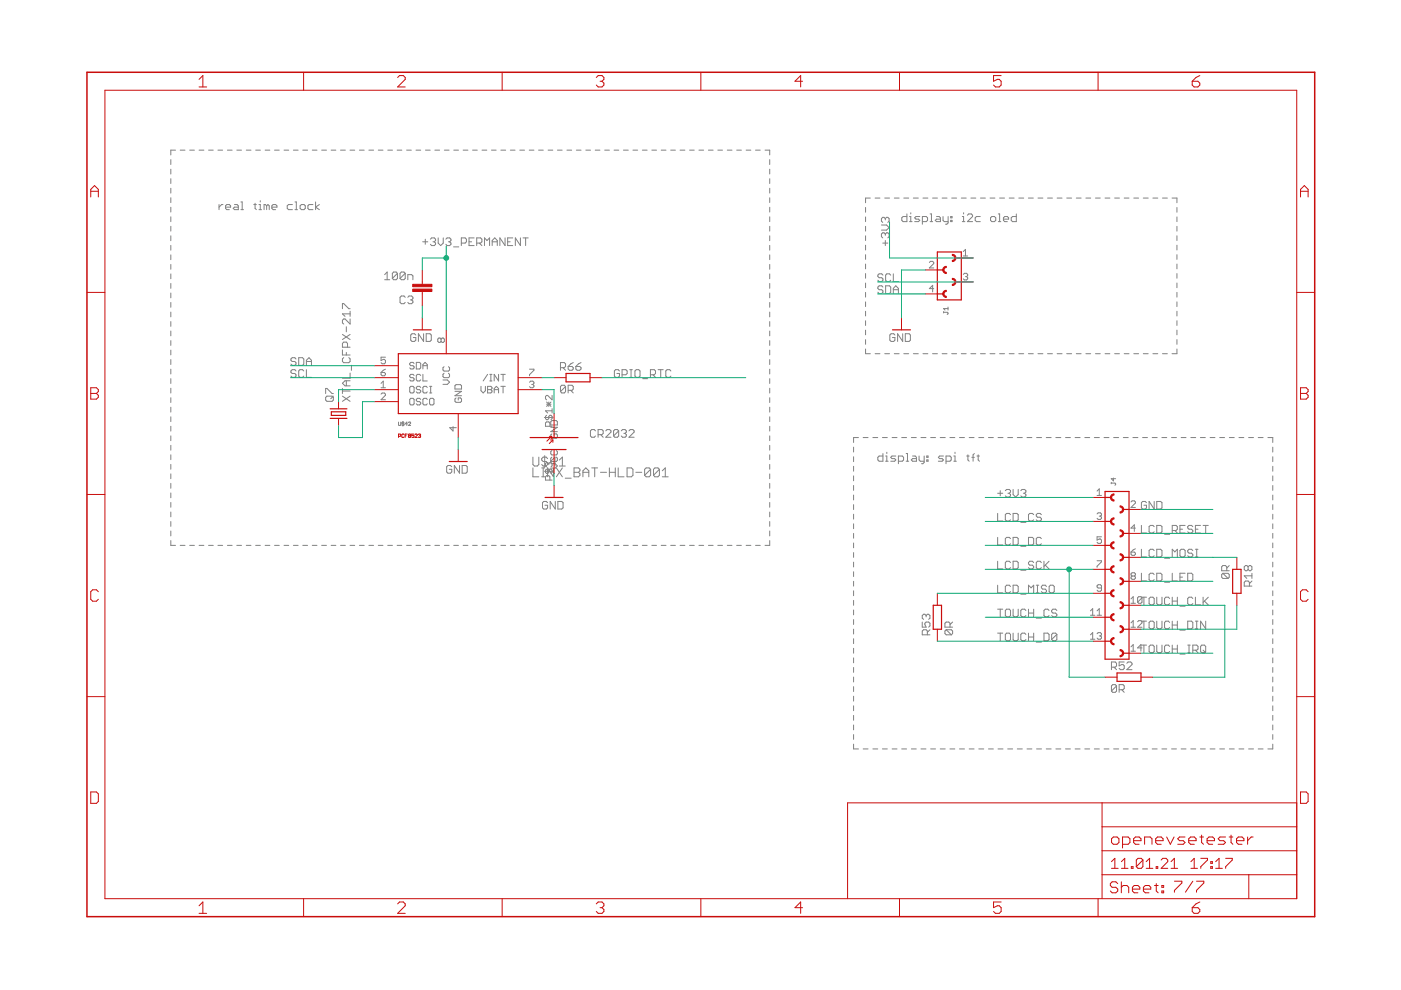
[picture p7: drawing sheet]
<svg xmlns="http://www.w3.org/2000/svg" width="297mm" height="210mm" viewBox="0 0 297 210" stroke-linecap="round" stroke-linejoin="round" font-family="sans-serif">
<g fill="none" stroke="#808080" stroke-width=".21">
<path d="M36.2 33.8v1.1M36.2 35.9v1M36.2 37.9v1M36.2 39.9v1M37.2 31.8h-1v1.1M38.2 31.8h1M40.2 31.8h1M42.2 31.8h1M44.2 31.8h1M46.2 31.8h1M48.2 31.8h1M50.2 31.8h1"/>
<path d="M52.2 31.8h1M54.2 31.8h1M56.2 31.8h1M58.2 31.8h1M60.2 31.8h1M62.2 31.8h1M64.2 31.8h1M66.2 31.8h1M68.2 31.8h1M70.2 31.8h1M72.2 31.8h1M74.2 31.8h1"/>
<path d="M76.2 31.8h1M78.2 31.8h1M80.2 31.8h1M82.2 31.8h1M84.2 31.8h1M86.2 31.8h1M88.2 31.8h1M90.2 31.8h1M92.2 31.8h1M94.2 31.8h1M96.2 31.8h1M98.2 31.8h1"/>
<path d="M100.2 31.8h1M102.2 31.8h1M104.2 31.8h1M106.2 31.8h1M108.2 31.8h1M110.2 31.8h1M112.2 31.8h1M114.2 31.8h1M116.2 31.8h1M118.2 31.8h1M120.2 31.8h1M122.2 31.8h1"/>
<path d="M124.2 31.8h1M126.2 31.8h1M128.2 31.8h1M130.2 31.8h1M132.2 31.8h1M134.2 31.8h1M136.2 31.8h1M138.2 31.8h1M140.2 31.8h1M142.2 31.8h1M144.2 31.8h1M146.2 31.8h1"/>
<path d="M148.2 31.8h1M150.2 31.8h1M152.2 31.8h1M154.2 31.8h1M156.2 31.8h1M158.2 31.8h1M160.2 31.8h1M162.2 31.8h1v1.1M163.2 33.8v1.1M163.2 35.9v1M163.2 37.9v1M163.2 39.9v1"/>
<path d="M36.2 41.9v1M36.2 43.9v1.1M36.2 46v1M36.2 48v1M36.2 50v1M36.2 52v1M36.2 54v1.1M36.2 56.1v1M36.2 58.1v1M46.4 43.4v1M47.3 43.4h-.3l-.6 .5M47.8 43.9h1.1v-.3l-.3-.2h-.5l-.3 .2v.6l.3 .2h.5"/>
<path d="M49.7 43.4h.6l.2 .2v.8h-.8l-.3-.2 .3-.3h.8M51.1 44.4h.5M51.1 42.8h.3v1.6M53.8 43.4h.6M54.1 43.1v1.1l.3 .2M54.9 43.4h.3v1M54.9 44.4h.6M55.2 42.6v.2M56.5 43.6l-.2-.2h-.3v1M56.5 43.6v.8M56.5 43.6l.3-.2 .3 .2v.8M57.6 43.9h1.1v-.3l-.3-.2h-.5l-.3 .2v.6l.3 .2h.5"/>
<path d="M62 43.4h-.8l-.3 .2v.6l.3 .2h.8M62.5 44.4h.6M62.5 42.8h.3v1.6M63.6 43.6l.3-.2h.6l.2 .2v.6l-.2 .2h-.6l-.3-.2zM66.4 43.4h-.9l-.2 .2v.6l.2 .2h.9M66.9 42.8v1.6M67.7 43.4l-.8 .5 .8 .5M81.6 58.2l.5-.5v1.6M81.6 59.3h1M84.3 58v1l-.3 .3h-.5l-.3-.3M84.3 58l-.3-.3h-.5l-.3 .3v1M84.3 58l-1.1 1"/>
<path d="M85.9 58v1l-.3 .3h-.5l-.3-.3M85.9 58l-.3-.3h-.5l-.3 .3v1M85.9 58l-1.1 1M86.5 59.3v-1.1h.8l.2 .3v.8M89.6 51.3h1.1M90.2 50.7v1.1M91.2 50.7l.3-.3h.6l.3 .3v.3l-.3 .3M91.8 51.3h.3M92.1 51.3l.3 .2v.3l-.3 .3h-.6l-.3-.3M92.9 50.4v1.1l.5 .6 .6-.6v-1.1M94.5 50.7l.3-.3h.5l.3 .3v.3l-.3 .3M95.1 51.3h.2"/>
<path d="M95.3 51.3l.3 .2v.3l-.3 .3h-.5l-.3-.3M96.2 52.3h1.1M97.8 51.5h.8l.3-.2v-.6l-.3-.3h-.8v1.7M99.4 51.3h.6M100.5 50.4h-1.1v1.7h1.1M101.1 51.5h.8l.3-.2v-.6l-.3-.3h-.8v1.7M101.6 51.5l.6 .6M102.7 52.1v-1.7l.6 .6 .5-.6v1.7M104.4 51.3h1M104.4 52.1v-1.1l.5-.6 .5 .6v1.1M107.1 50.4v1.7l-1.1-1.7v1.7M107.6 51.3h.6"/>
<path d="M108.7 50.4h-1.1v1.7h1.1M110.3 50.4v1.7l-1-1.7v1.7M110.9 50.4h1.1M111.4 50.4v1.7M163.2 41.9v1M163.2 43.9v1.1M163.2 46v1M163.2 48v1M163.2 50v1M163.2 52v1M163.2 54v1.1M163.2 56.1v1"/>
<path d="M163.2 58.1v1M183.5 44v1M183.5 46v1M183.5 48v1M183.5 50v1M183.5 52v1M183.5 54v1M183.5 56v1M183.5 58v1M184.5 42h-1v1M185.5 42h1.1M186.9 47.7h1.1l.5 .6-.5 .5h-1.1"/>
<path d="M187.2 51.5h1M187.2 58.3l-.3-.2h-.5l-.3 .2v.3l.3 .3h.5l.3 .2v.3l-.3 .3h-.5l-.3-.3M187.6 42h1M187.7 46.4v.2M187.7 49.6v.3M187.7 51v1.1M187.7 49.6l-.3-.2h-.2l-.3 .2v.6l.3 .2M187.7 46.4l-.3-.3h-.2l-.3 .3v.5l.3 .3M187.7 49.6l.3-.2h.2l.3 .2v.6l-.3 .2M187.7 46.4l.3-.3h.2l.3 .3v.5l-.3 .3M188.8 58.3l-.2-.2h-.6l-.2 .2v1.1l.2 .3h.6l.2-.3M189.4 58.1v1.6h1.1"/>
<path d="M189.6 42h1M191.6 42h1.1M192.3 45.4v1.6h-.8l-.3-.3v-.5l.3-.3h.8M192.8 47h.6M192.8 45.9h.3v1.1M193.1 45.1v.3M193.7 42h1M195 45.9h-.8l-.3 .3 .3 .3h.5l.3 .2-.3 .3h-.8M195.6 47h.8l.3-.3v-.5l-.3-.3h-.8v1.6M195.7 42h1M197 55.6l.3-.2h.4l.3 .2v.3l-1 .9h1M197.2 47h.5"/>
<path d="M197.2 45.4h.3v1.6M197.7 42h1.1M198.6 45.9h.5l.3 .3v.8h-.8l-.3-.3 .3-.2h.8M199.7 42h1.1M199.9 45.9v.8l.3 .3h.8M201 45.9v1.4l-.3 .2h-.2M201.6 46.7h.2v.3h-.2zM201.6 45.9h.2v.3h-.2zM201.8 42h1M203.8 42h1.1M204 47h.6M204 45.9h.3v1.1"/>
<path d="M204.2 53.3l.5-.4v1.4M204.2 54.3h1M204.2 58.2l.3-.2h.4l.3 .2-.3 .5M204.3 45.1v.3M204.7 58.7h.2M204.9 58.7l.3 .2-.3 .5h-.4l-.3-.3M205.1 45.6l.3-.2h.5l.3 .2v.3l-1.1 1.1h1.1M205.8 42h1.1M207.8 45.9h-.8l-.2 .3v.5l.2 .3h.8M207.9 42h1M209.9 42h1M210 46.2l.3-.3h.5l.3 .3v.5l-.3 .3h-.5l-.3-.3z"/>
<path d="M211.7 47h.5M211.7 45.4h.2v1.6M211.9 42h1.1M212.7 46.5h1.1v-.3l-.2-.3h-.6l-.3 .3v.5l.3 .3h.6M214 42h1M215.5 45.4v1.6h-.8l-.3-.3v-.5l.3-.3h.8M216 42h1M218 42h1.1M220.1 42h1M222.1 42h1M224.1 42h1.1M226.2 42h1"/>
<path d="M228.2 42h1M230.2 42h1M232.3 42h1M234.3 42h1M236.3 42h1M238.4 42h1M240.4 42h1M242.4 42h1M244.4 42h1.1M246.5 42h1M248.5 42h1v1M249.5 44v1"/>
<path d="M249.5 46v1M249.5 48v1M249.5 50v1M249.5 52v1M249.5 54v1M249.5 56v1M249.5 58v1M36.2 60.1v1M36.2 62.1v1M36.2 64.1v1.1M36.2 66.2v1M36.2 68.2v1"/>
<path d="M36.2 70.2v1M36.2 72.2v1M36.2 74.2v1M36.2 76.2v1.1M36.2 78.3v1M62.8 76.1l-.3-.3h-.5l-.3 .3v.3l.3 .2h.5l.3 .3v.3l-.3 .3h-.5l-.3-.3M62.8 78.7l-.3-.3h-.5l-.3 .3v.2l.3 .3h.5l.3 .3v.2l-.3 .3h-.5l-.3-.3M63.3 75.8h.8l.3 .3v1.1l-.3 .3h-.8zM64.4 78.7l-.3-.3h-.5l-.3 .3v1l.3 .3h.5l.3-.3M65 76.6h1M65 77.5v-1.1l.5-.6 .5 .6v1.1M65 78.4v1.6h1"/>
<path d="M72.6 65.4v-1h.3l1.1 1h.2M72.6 74.2v1.1h1.6M72.6 70.9l1.6 1.1M72.9 75.8l-.3 .3v.5l.3 .3h1.1l.2-.3v-.5l-.2-.3M73.4 69.3v1.1M73.4 74.7v.6M73.7 73.6v-.8l-.3-.3h-.5l-.3 .3v.8h1.6M74.2 67.6v1.1l-1-1.1h-.3l-.3 .3v.6l.3 .2M74.2 79.1v1.1h-1.6M74.2 66v1.1M74.2 70.9l-1.6 1.1M74.2 66.5h-1.6l.6 .6"/>
<path d="M74.5 77.4v1.1M80.8 79h.7l.2 .4-.2 .3h-.5l-.2-.3zM81.7 75.7h-.9v.7l.5-.2 .4 .2v.5l-.2 .2h-.5l-.2-.2M81.7 78.3l-.9 .7M85.9 63l-.3-.2h-.5l-.3 .2v1.1l.3 .3h.5l.3-.3M86.5 63l.2-.2h.6l.2 .2v.3l-.2 .3M87 63.6h.3M87.3 63.6l.2 .2v.3l-.2 .3h-.6l-.2-.3M87.8 77.1l-.2-.3h-.5l-.2 .5 .2 .2h.5l.2 .5-.2 .2h-.5l-.2-.2M87.8 79.6l-.2-.2h-.5l-.2 .4 .2 .3h.5l.2 .4-.2 .3h-.5l-.2-.3M88.2 71l-.3-.2h-.5l-.3 .2v1.1l.3 .3h.5l.3-.3v-.5h-.6M88.3 76.8h.7l.2 .3v.9l-.2 .2h-.7z"/>
<path d="M89.2 79.6l-.2-.2h-.5l-.2 .2v.9l.2 .3h.5l.2-.3M89.7 77.5h.9M89.7 78.2v-.9l.4-.5 .5 .5v.9M89.7 79.4v1.4h.9M89.8 70.8v1.6l-1.1-1.6v1.6M90.4 70.8h.8l.2 .2v1.1l-.2 .3h-.8zM93.5 71.9l.2-.2 .5 .2v.5l-.2 .2-.5-.2M93.5 71.9l-.2-.2-.5 .2v.5l.2 .2 .5-.2M93.5 71.9v.5M94.1 77.7l-.2 .3v.4l.2 .3h1l.2-.3v-.4l-.2-.3M94.1 79.1l-.2 .3v.4l.2 .3h1l.2-.3v-.4l-.2-.3M103.4 79.4l-1 1.4"/>
<path d="M103.8 79.4h.5M104.1 79.4v1.4M105.7 79.4v1.4l-.9-1.4v1.4M106.2 79.4h.9M106.7 79.4v1.4M112.3 78.3h.9v.2l-.9 .9v.3M118.8 78h.8l.3-.3v-.5l-.3-.3h-.8v1.6M119.4 78l.5 .5M120.5 77.7h.8l.2 .3v.2l-.2 .3h-.6l-.2-.3zM121.5 76.9l-1 .8M122.1 77.7h.8l.3 .3v.2l-.3 .3h-.5l-.3-.3zM123.2 76.9l-.6 .3-.5 .5"/>
<path d="M131.3 78.7l-.2-.3h-.6l-.2 .3v1l.2 .3h.6l.2-.3v-.5h-.5M131.9 79.5h.8l.3-.3v-.5l-.3-.3h-.8v1.6M133.5 78.4h.6M133.8 78.4v1.6M134.9 78.4h.5l.3 .3v1l-.3 .3h-.5l-.3-.3v-1zM137.9 79.5h.8l.3-.3v-.5l-.3-.3h-.8v1.6M138.4 79.5l.6 .5M139.5 78.4h1.1M140.1 78.4v1.6M142.2 78.7l-.2-.3h-.6l-.2 .3v1l.2 .3h.6l.2-.3M163.2 60.1v1M163.2 62.1v1"/>
<path d="M163.2 64.1v1.1M163.2 66.2v1M163.2 68.2v1M163.2 70.2v1M163.2 72.2v1M163.2 74.2v1M163.2 76.2v1.1M163.2 78.3v1M183.5 60v1M183.5 62v1M183.5 64v1M183.5 66v1"/>
<path d="M183.5 68v1M183.5 70v1M183.5 72v1M183.5 74v1h1M185.5 75h1.1M187.2 60.9l-.3-.3h-.5l-.3 .3v.3l.3 .2h.5l.3 .3v.3l-.3 .2h-.5l-.3-.2M187.6 75h1M187.8 60.6h.8l.2 .3v1.1l-.2 .2h-.8zM189.4 62.2v-1l.5-.6 .6 .6v1M189.4 61.4h1.1M189.6 75h1M189.7 71l-.2-.2h-.6l-.2 .2v1.1l.2 .3h.6l.2-.3v-.5h-.5"/>
<path d="M191.4 70.8v1.6l-1.1-1.6v1.6M191.6 75h1.1M191.9 70.8h.8l.3 .2v1.1l-.3 .3h-.8zM193.7 75h1M195.7 75h1M197.7 75h1.1M198 61.2h-1l.7-.7v1.4M199.7 75h1.1M200 66.2h.8l.2 .2-.2 .3M200 66.1v.3M201 65.1v.6M201 65.4h-1l.4 .3"/>
<path d="M201.8 75h1M203.8 75h1.1M205.8 75h1.1M207.9 75h1M209.9 75h1M211.9 75h1.1M214 75h1M216 75h1M218 75h1.1M220.1 75h1M222.1 75h1M224.1 75h1.1"/>
<path d="M226.2 75h1M228.2 75h1M230.2 75h1M232.3 75h1M234.3 75h1M236.3 75h1M238.4 75h1M240.4 75h1M242.4 75h1M244.4 75h1.1M246.5 75h1M249.5 60v1"/>
<path d="M249.5 62v1M249.5 64v1M249.5 66v1M249.5 68v1M249.5 70v1M249.5 72v1M249.5 74v1h-1M36.2 80.3v1M36.2 82.3v1M36.2 84.3v1M36.2 86.3v1.1M36.2 88.4v1"/>
<path d="M36.2 90.4v1M36.2 92.4v1M36.2 94.4v1M36.2 96.4v1.1M36.2 98.5v1M69 84.3l.3-.3h1.1l.3 .3v.5l-.3 .3h-1.1l-.3-.3zM69 83.4v-1h.3l1.1 1h.3M70.7 84l-.6 .5M72.6 84l1.6 1.1M72.6 82.9h1.6M72.6 82.4v1M73.4 80.7v1.1"/>
<path d="M74.2 84l-1.6 1.1M74.2 80.7h-1l-.6 .6 .6 .5h1M80.8 83.6l.2-.3h.5l.2 .3v.2l-.9 1h.9M80.8 82.2h.9M80.8 81.3l.5-.5v1.4M84.5 89.5l.1 .7 .4-.1v-.6M85.4 89.4v.9M85.7 89.6l-.4-.1-.1 .2 .4 .2 .1 .2-.1 .1-.4-.1M86.4 89.9h-.5l.4-.4v.7M86.6 89.6l.1-.1 .4 .1-.5 .6h.5M86.9 82.1l.2-.2h.5l.2 .2v1l-.2 .2h-.5l-.2-.2zM87.1 84.5h.5l.2 .2v.9l-.2 .3h-.5l-.2-.3v-.9z"/>
<path d="M89.2 82.1l-.2-.2h-.5l-.2 .2 .2 .5h.5l.2 .2-.2 .5h-.5l-.2-.2M89.2 84.7l-.2-.2h-.5l-.2 .2 .2 .5h.5l.2 .2-.2 .5h-.5l-.2-.3M90.6 82.1l-.2-.2h-.5l-.2 .2v1l.2 .2h.5l.2-.2M90.6 84.7l-.2-.2h-.5l-.2 .2v.9l.2 .3h.5l.2-.3M91.1 83.3h.4M91.1 81.9h.4M91.3 81.9v1.4M91.3 84.5h.5l.2 .2v.9l-.2 .3h-.5l-.2-.3v-.9zM93.9 80.6h.9l.5 .4-.5 .5h-.9M95.8 99l-.3-.3h-.5l-.3 .3v1.1l.3 .2h.5l.3-.2v-.6h-.6M96.1 90.4v1l-.7-.7h1.4M96.5 83h1.4l-1.4 .9h1.4"/>
<path d="M96.7 84.4l-.2 .2v.5l.2 .2h.9l.3-.2v-.5l-.3-.2h-.4v.4M96.7 81.6h.9l.3 .2v.7h-1.4v-.7zM97.4 98.7v1.6l-1.1-1.6v1.6M98 98.7h.8l.3 .3v1.1l-.3 .2h-.8zM102 81.9v.9l.4 .5 .5-.5v-.9M103.4 81.9h.7l.2 .2-.2 .5 .2 .5-.2 .2h-.7zM103.4 82.6h.7M103.8 80.8h.5M104.8 83.3v-.9l.4-.5 .5 .5v.9M104.8 82.6h.9M106.2 81.9h.9M106.7 81.9v1.4"/>
<path d="M112.3 81l.2-.2h.5l.2 .2-.2 .5M112.7 81.5h.3M113 81.5l.2 .2-.2 .5h-.5l-.2-.2M113 96.9v1.6l.3 .3h.6l.3-.3v-1.6M113 99.2v1.9h1.2M114.9 99.2h.6M115.2 99.2v1.9M115.4 88.5h1.9M115.4 99.9h1.9M115.5 96.6v2.5M115.9 88.1l-.2 .2v.5l.4 .2 .3-.2v-.5l.4-.2 .3 .2v.5l-.3 .2M115.9 99.5l-.2 .2v.5l.4 .2 .3-.2v-.5l.4-.2 .3 .2v.5l-.3 .2"/>
<path d="M115.9 85.2l.9 1M115.9 85.7h.9M116.1 97.2l-.3-.3h-.6l-.3 .3v.3l.3 .4h.6l.3 .3v.3l-.3 .3h-.6l-.3-.3M116.4 98.3l-.3-.2-.4 .2v.5l.2 .2M116.4 98.3l.2-.2 .5 .2v.5l-.3 .2M116.4 85.2v1M116.4 98.3v.2M116.6 90.4v-.7l-.2-.2h-.5l-.2 .2v.7h1.4M116.8 98.3h.9l.5 .5-.5 .5h-.9M116.8 90.6h1.4l-1.4 .9h1.4M116.8 85.2l-.9 1M117 96.9l-.2 .3v.4l.2 .3"/>
<path d="M117 89.2h.9l.3 .2v.7h-1.4v-.7zM117 92l-.2 .2v.5l.2 .2h.9l.3-.2v-.5l-.3-.2h-.4v.5M117 95.5l-.2 .3v.4l.2 .3h.9l.3-.3v-.4l-.3-.3M117.1 83.8v1l-1-1-.4 .3v.4l.2 .3M117.1 86.6v1M117.1 87.1h-1.4l.4 .5M117.3 99.2v1.9l-1.2-1.9v1.9M117.9 96.9l.3 .3v.4l-.3 .3M118 99.2l1.2 1.9M118 97.9h-1.3l1-1v1.9M118.6 98.8h1.2M118.6 97.5l.6-.6v1.9"/>
<path d="M119.2 99.2l-1.2 1.9M119.9 82v1l-.3 .3h-.5l-.3-.3M119.9 82l-.3-.3h-.5l-.3 .3v1M119.9 82l-1.1 1M120.5 82.8h.8l.2-.3v-.5l-.2-.3h-.8v1.6M121 82.8l.5 .5M121.7 99.2h1l.3 .3v.3l-.3 .3 .3 .4v.3l-.3 .3h-1zM125.5 99.2h1.2M126.1 99.2v1.9M126.3 91.4l-.3-.3h-.5l-.3 .3v1l.3 .3h.5l.3-.3M126.8 92.2h.8l.3-.3v-.5l-.3-.3h-.8v1.6M127.4 92.2l.5 .5"/>
<path d="M128.4 91.4l.3-.3h.6l.2 .3v.2l-1.1 1.1h1.1M129.2 99.2v1.9M130.5 99.2v1.9M131.1 99.2v1.9h1.2M131.2 91.4l-.3-.3h-.5l-.3 .3v1M131.2 91.4v1l-.3 .3h-.5l-.3-.3M131.2 91.4l-1.1 1M131.7 91.4l.3-.3h.5l.3 .3v.2l-.3 .3M132.3 91.9h.2M132.5 91.9l.3 .3v.2l-.3 .3h-.5l-.3-.3M132.9 99.2h1l.3 .3v1.3l-.3 .3h-1zM133.3 91.4l.3-.3h.6l.3 .3v.2l-1.2 1.1h1.2"/>
<path d="M133.5 80h.6M136.2 80.3h1.1M137.9 99.5v1.3l-.3 .3h-.6l-.3-.3M137.9 99.5l-.3-.3h-.6l-.3 .3v1.3M137.9 99.5l-1.2 1.3M139.8 99.5v1.3l-.3 .3h-.6l-.3-.3M139.8 99.5l-.3-.3h-.6l-.3 .3v1.3M139.8 99.5l-1.2 1.3M140.4 99.8l.7-.6v1.9M163.2 80.3v1M163.2 82.3v1M163.2 84.3v1"/>
<path d="M163.2 86.3v1.1M163.2 88.4v1M163.2 90.4v1M163.2 92.4v1M163.2 94.4v1M163.2 96.4v1.1M163.2 98.5v1M181 94.8v1M181 96.8v1.1M181 98.9v1M182 92.8h-1v1M183 92.8h1"/>
<path d="M185.1 92.8h1M187.1 92.8h1M187.2 96.2v1.6h-.8l-.3-.3v-.5l.3-.3h.8M187.8 97.8h.5M187.8 96.7h.2v1.1M188 95.9v.3M189.1 92.8h1.1M189.9 96.7h-.8l-.3 .3 .3 .2h.6l.2 .3-.2 .3h-.9M190.5 97.8h.8l.3-.3v-.5l-.3-.3h-.8v1.6M191.2 92.8h1M192.1 97.8h.6M192.1 96.2h.3v1.6"/>
<path d="M193.2 92.8h1.1M193.5 96.7h.5l.3 .3v.8h-.8l-.3-.3 .3-.3h.8M194.9 96.7v.8l.2 .3h.8M195.3 92.8h1M195.9 96.7v1.3l-.2 .3h-.3M196.5 97.5h.3v.3h-.3zM196.5 96.7h.3v.3h-.3zM197.3 92.8h1.1M199.3 92.8h1.1M200 96.7h-.8l-.3 .3 .3 .2h.5l.3 .3-.3 .3h-.8M200.6 97.8h.8l.3-.3v-.5l-.3-.3h-.8v1.6M201.4 92.8h1"/>
<path d="M202.2 97.8h.6M202.2 96.7h.3v1.1M202.5 95.9v.3M203.4 92.8h1.1M205 96.7h.5M205.2 96.4v1.1l.3 .3M205.5 92.8h1M206 97h.6M206.6 96.2l-.3 .2v1.4M207.1 96.7h.6M207.4 96.4v1.1l.3 .3M207.5 92.8h1.1"/>
<path d="M209.6 92.8h1M211.6 92.8h1.1M213.7 92.8h1M215.7 92.8h1M217.7 92.8h1.1M219.8 92.8h1M221.8 92.8h1.1M223.9 92.8h1M225.9 92.8h1M227.9 92.8h1.1M230 92.8h1M232 92.8h1.1"/>
<path d="M234.1 92.8h1M236.1 92.8h1.1M238.2 92.8h1M240.2 92.8h1.1M242.3 92.8h1M244.3 92.8h1M246.3 92.8h1.1M248.4 92.8h1M250.4 92.8h1.1M252.5 92.8h1M254.5 92.8h1M256.6 92.8h1"/>
<path d="M258.6 92.8h1M260.6 92.8h1.1M262.7 92.8h1M264.7 92.8h1.1M266.8 92.8h1M268.8 92.8h1.1v1M269.9 94.8v1M269.9 96.8v1.1M269.9 98.9v1M36.2 114.6v1h1M36.2 100.5v1M36.2 102.5v1"/>
<path d="M36.2 104.5v1M36.2 106.5v1M36.2 108.6v1M36.2 110.6v1M36.2 112.6v1M38.2 115.6h1M40.2 115.6h1M42.2 115.6h1M44.2 115.6h1M46.2 115.6h1M48.2 115.6h1M50.2 115.6h1"/>
<path d="M52.2 115.6h1M54.2 115.6h1M56.2 115.6h1M58.2 115.6h1M60.2 115.6h1M62.2 115.6h1M64.2 115.6h1M66.2 115.6h1M68.2 115.6h1M70.2 115.6h1M72.2 115.6h1M74.2 115.6h1"/>
<path d="M76.2 115.6h1M78.2 115.6h1M80.2 115.6h1M82.2 115.6h1M84.2 115.6h1M86.2 115.6h1M88.2 115.6h1M90.2 115.6h1M92.2 115.6h1M94.2 115.6h1M96.2 115.6h1M98.2 115.6h1"/>
<path d="M100.2 115.6h1M102.2 115.6h1M104.2 115.6h1M106.2 115.6h1M108.2 115.6h1M110.2 115.6h1M112.2 115.6h1M114.2 115.6h1M114.9 101.1h.6M116.1 106.6l-.3-.3h-.5l-.3 .3v1.1l.3 .2h.5l.3-.2v-.6h-.6M116.2 115.6h1M116.6 101.8v-.7l-.2-.2h-.5l-.2 .2v.7h1.4"/>
<path d="M117.7 106.3v1.6l-1.1-1.6v1.6M118.2 115.6h1M118.3 106.3h.8l.3 .3v1.1l-.3 .2h-.8zM119.8 101.4h1.3M120.2 115.6h1M121.7 100.1h1M122.2 115.6h1M123.6 100.1h1.2M123.6 101.1v-1.3l.6-.6 .6 .6v1.3M124.2 115.6h1M126.2 115.6h1M127.3 100.1h1.3"/>
<path d="M128.2 115.6h1M129.2 100.1h1.3M130.2 115.6h1M132.2 115.6h1M134.2 115.6h1M134.8 100.1h1.3M136.2 115.6h1M138.2 115.6h1M140.2 115.6h1M140.4 101.1h1.3M142.2 115.6h1M144.2 115.6h1"/>
<path d="M146.2 115.6h1M148.2 115.6h1M150.2 115.6h1M152.2 115.6h1M154.2 115.6h1M156.2 115.6h1M158.2 115.6h1M160.2 115.6h1M163.2 114.6v1h-1M163.2 100.5v1M163.2 102.5v1M163.2 104.5v1"/>
<path d="M163.2 106.5v1M163.2 108.6v1M163.2 110.6v1M163.2 112.6v1M181 100.9v1M181 102.9v1.1M181 105v1M181 107v1M181 109v1.1M181 111.1v1M181 113.1v1M181 115.1v1"/>
<path d="M181 117.2v1M181 119.2v1M211.5 104.6h1.1M211.5 108.9v1.6h1.1M211.5 113.9v1.6h1.1M211.5 119v1.6h1.1M212.1 104v1.1M213.1 104l.3-.2h.6l.2 .2v.3l-.2 .3M213.7 104.6h.3M214 104.6l.2 .3v.2l-.2 .3h-.6l-.3-.3M214.2 114.2l-.2-.3h-.6l-.3 .3v1.1l.3 .2h.6l.2-.2M214.2 109.1l-.2-.2h-.6l-.3 .2v1.1l.3 .3h.6l.2-.3"/>
<path d="M214.2 119.3l-.2-.3h-.6l-.3 .3v1.1l.3 .2h.6l.2-.2M214.8 103.8v1.1l.5 .5 .6-.5v-1.1M214.8 108.9h.8l.3 .2v1.1l-.3 .3h-.8zM214.8 113.9h.8l.3 .3v1.1l-.3 .2h-.8zM214.8 119h.8l.3 .3v1.1l-.3 .2h-.8zM216.4 104l.3-.2h.5l.3 .2v.3l-.3 .3M216.4 110.7h1.1M216.4 115.8h1.1M217 104.6h.2M217.2 104.6l.3 .3v.2l-.3 .3h-.5l-.3-.3M218.1 113.9h.8l.3 .3v1.1l-.3 .2h-.8zM219.2 109.1l-.3-.2h-.6l-.2 .2v1.1l.2 .3h.6l.3-.3"/>
<path d="M219.2 119.3l-.3-.3h-.6l-.2 .3v.2l.2 .3h.6l.3 .3v.3l-.3 .2h-.6l-.2-.2M220.8 109.1l-.3-.2h-.5l-.3 .2v.3l.3 .3h.5l.3 .2v.3l-.3 .3h-.5l-.3-.3M220.8 114.2l-.3-.3h-.5l-.3 .3v1.1l.3 .2h.5l.3-.2M220.8 119.3l-.3-.3h-.5l-.3 .3v1.1l.3 .2h.5l.3-.2M221.3 119v1.6M221.6 119.8l.8 .8M222.4 119l-1.1 1.1M232.6 104.1l.5-.4v1.4M232.6 105.1h.9M232.6 109l.2-.3h.5l.2 .3-.2 .4M232.6 118.9h.9v.2l-.9 1v.2M233.1 109.4h.2"/>
<path d="M233.3 109.4l.2 .3-.2 .4h-.5l-.2-.2M233.5 113.8h-.9v.7l.5-.2 .4 .2v.5l-.2 .2h-.5l-.2-.2M235.6 102.4h.8l.1 .2-.1 .3M235.6 102.3v.3M236.1 101.3v.7l-.5-.5h.9M239.8 106.4l.2-.2h.5l.2 .2v.3l-.9 .9h.9M239.8 117.1h.7l.2 .4-.2 .3h-.5l-.2-.3zM240.7 112h-.9l.7-.7v1.4M240.7 116.4l-.9 .7M242 111.4v1.6h1.1M242 116.5v1.6h1.1M243.1 106.6l-.3-.3h-.5l-.3 .3v1.1l.3 .2h.5l.3-.2v-.6h-.6"/>
<path d="M244.7 106.3v1.6l-1.1-1.6v1.6M244.7 111.7l-.3-.3h-.5l-.3 .3v1.1l.3 .2h.5l.3-.2M244.7 116.7l-.3-.2h-.5l-.3 .2v1.1l.3 .3h.5l.3-.3M245.3 106.3h.8l.3 .3v1.1l-.3 .2h-.8zM245.3 111.4h.8l.3 .3v1.1l-.3 .2h-.8zM245.3 116.5h.8l.3 .2v1.1l-.3 .3h-.8zM246.9 113.3h1.1M246.9 118.4h1.1M248.5 112.5h.8l.3-.3v-.5l-.3-.3h-.8v1.6M248.5 118.1v-1.6l.6 .5 .5-.5v1.6M249.1 112.5l.5 .5M250.2 112.2h.5"/>
<path d="M250.4 116.5h.6l.3 .2v1.1l-.3 .3h-.6l-.2-.3v-1.1zM251.3 111.4h-1.1v1.6h1.1M252.9 111.7l-.3-.3h-.5l-.3 .3v.2l.3 .3h.5l.3 .3v.3l-.3 .2h-.5l-.3-.2M252.9 116.7l-.3-.2h-.5l-.3 .2v.3l.3 .3h.5l.3 .3v.2l-.3 .3h-.5l-.3-.3M253.4 112.2h.6M253.4 118.1h.6M253.4 116.5h.6M253.7 116.5v1.6M254.5 111.4h-1.1v1.6h1.1M255.1 111.4h1.1M255.6 111.4v1.6M260.6 119.9l-.5 .6"/>
<path d="M269.9 100.9v1M269.9 102.9v1.1M269.9 105v1M269.9 107v1M269.9 109v1.1M269.9 111.1v1M269.9 113.1v1M269.9 115.1v1M269.9 117.2v1M269.9 119.2v1M181 121.2v1M181 123.3v1"/>
<path d="M181 125.3v1M181 127.3v1M181 129.3v1.1M181 131.4v1M181 133.4v1M181 135.4v1.1M181 137.5v1M181 139.5v1M195.5 131.9v1.1h.9l-.3-.6v-.3l.3-.2h.5l.3 .2v.6l-.3 .3M196.4 130.5l-.3-.3h-.3l-.3 .3v.6l.3 .2M196.4 130.5l.2-.3h.3l.3 .3v.6l-.3 .2M196.4 130.5v.3"/>
<path d="M196.6 134.6v-.8l-.2-.3h-.6l-.3 .3v.8h1.7M197.2 133.5l-.6 .6M200.6 133.5l-.3 .3v.5l.3 .3h1.1M200.6 133.5h1.1l.3 .3v.5l-.3 .3M200.6 133.5l1.1 1.1M201.4 133v-.9l-.3-.2h-.5l-.3 .2v.9h1.7M202 131.9l-.6 .5M211.5 124.1v1.6h1.1M211.5 129.2h1.1M211.5 134.2h1.1M212.1 129.2v1.6M212.1 134.2v1.7"/>
<path d="M213.1 129.4l.3-.2h.6l.2 .2v1.1l-.2 .3h-.6l-.3-.3zM213.1 134.5l.3-.3h.6l.2 .3v1.1l-.2 .3h-.6l-.3-.3zM214.2 124.4l-.2-.3h-.6l-.3 .3v1l.3 .3h.6l.2-.3M214.8 124.1h.8l.3 .3v1l-.3 .3h-.8zM214.8 129.2v1.3l.3 .3h.5l.3-.3v-1.3M214.8 134.2v1.4l.3 .3h.5l.3-.3v-1.4M216.4 120.9h1.1M216.4 126h1.1M217.5 129.4l-.3-.2h-.5l-.3 .2v1.1l.3 .3h.5l.3-.3M217.5 134.5l-.3-.3h-.5l-.3 .3v1.1l.3 .3h.5l.3-.3M218.1 125.7v-1.6l.5 .5 .6-.5v1.6M218.1 129.2v1.6"/>
<path d="M218.1 134.2v1.7M218.1 130h1.1M218.1 135.1h1.1M219.2 129.2v1.6M219.2 134.2v1.7M219.7 125.7h.5M219.7 124.1h.5M219.7 131.1h1.1M219.7 136.1h1.1M220 124.1v1.6M221.3 134.2h.8l.3 .3v1.1l-.3 .3h-.8zM221.9 124.4l-.3-.3h-.5l-.3 .3v.2l.3 .3h.5l.3 .3v.2l-.3 .3h-.5l-.3-.3"/>
<path d="M222.4 129.4l-.3-.2h-.5l-.3 .2v1.1l.3 .3h.5l.3-.3M222.7 124.1h.5l.3 .3v1l-.3 .3h-.5l-.3-.3v-1zM224.1 129.4l-.3-.2h-.6l-.2 .2v.3l.2 .3h.6l.3 .3v.2l-.3 .3h-.6l-.2-.3M224.1 134.5l-.3-.3h-.6l-.2 .3v1.1M224.1 134.5v1.1l-.3 .3h-.6l-.2-.3M224.1 134.5l-1.1 1.1M231.2 129.5l.5-.4v1.4M231.2 134.6l.5-.5v1.4M231.2 130.5h.9M231.2 135.5h.9M232.6 129.5l.5-.4v1.4M232.6 134.4l.2-.3h.5l.2 .3-.2 .4"/>
<path d="M232.6 130.5h.9M233.1 134.8h.2M233.3 134.8l.2 .3-.2 .4h-.5l-.2-.2M233.5 124.7h-.7l-.2-.3 .2-.4h.5l.2 .2v.9l-.2 .3h-.5l-.2-.3M239.8 133h.9M239.8 127l.5-.5v1.4M239.8 132.1l.5-.5v1.4M239.8 137.1l.5-.4v1.4M239.8 127.9h.9M239.8 138.1h.9M240 122.1l-.2-.2 .2-.5h.5l.2 .3-.2 .4M240 122.1l-.2 .3 .2 .4h.5l.2-.2-.2-.5"/>
<path d="M240 122.1h.5M241.2 131.8l.2-.2h.5l.2 .2v.3l-.9 .9h.9M242 121.5v1.7h1.1M242 126.6h1.1M242 131.7h1.1M242 136.8h1.1M242.1 126.7v1l-.2 .2h-.5l-.2-.2M242.1 126.7l-.2-.2h-.5l-.2 .2v1M242.1 126.7l-.9 1M242.1 137.4h-.9l.7-.7v1.4M242.5 126.6v1.6M242.5 131.7v1.6"/>
<path d="M242.5 136.8v1.6M243.9 126.6h.5l.3 .3v1.1l-.3 .2h-.5l-.3-.2v-1.1zM243.9 131.7h.5l.3 .3v1.1l-.3 .2h-.5l-.3-.2v-1.1zM243.9 136.8h.5l.3 .3v1l-.3 .3h-.5l-.3-.3v-1zM244.7 121.8l-.3-.3h-.5l-.3 .3v1.1l.3 .3h.5l.3-.3M245.3 121.5h.8l.3 .3v1.1l-.3 .3h-.8zM245.3 126.6v1.4l.2 .2h.6l.3-.2v-1.4M245.3 131.7v1.4l.2 .2h.6l.3-.2v-1.4M245.3 136.8v1.3l.2 .3h.6l.3-.3v-1.3M246.9 123.4h1.1M248 132l-.3-.3h-.5l-.3 .3v1.1l.3 .2h.5l.3-.2M248 137.1l-.3-.3h-.5l-.3 .3v1l.3 .3h.5l.3-.3"/>
<path d="M248 126.9l-.3-.3h-.5l-.3 .3v1.1l.3 .2h.5l.3-.2M248.5 121.5v1.7h1.1M248.5 126.6v1.6M248.5 131.7v1.6M248.5 136.8v1.6M248.5 127.4h1.1M248.5 132.5h1.1M248.5 137.6h1.1M249.6 126.6v1.6M249.6 131.7v1.6M249.6 136.8v1.6M250.2 122.4h.5"/>
<path d="M250.2 128.5h1.1M250.2 133.6h1.1M250.2 138.7h1.1M251.3 121.5h-1.1v1.7h1.1M251.8 121.5h.8l.3 .3v1.1l-.3 .3h-.8zM251.8 131.7h.8l.3 .3v1.1l-.3 .2h-.8zM251.8 136.8h.5M251.8 138.4h.5M252.1 136.8v1.6M252.9 126.9l-.3-.3h-.5l-.3 .3v1.1l.3 .2h.5l.3-.2M252.9 137.9h.8l.3-.3v-.5l-.3-.3h-.8v1.6M253.4 126.6v1.6h1.1"/>
<path d="M253.4 131.7h.6M253.4 133.3h.6M253.4 137.9l.6 .5M253.7 131.7v1.6M254.8 136.8h.6l.2 .3v1l-.2 .3h-.6l-.2-.3v-1zM255.1 126.6v1.6M255.1 137.9l.5 .5M255.4 127.4l.8 .8M255.6 131.7v1.6l-1-1.6v1.6M256.2 126.6l-1.1 1.1M259.3 121.6l-.3 .2v.6l.3 .2h1.1M259.3 121.6h1.1l.2 .2v.6l-.2 .2"/>
<path d="M259.3 121.6l1.1 1M260.1 121v-.8l-.3-.3h-.5l-.3 .3v.8h1.6M264.6 120.2l-.2-.3h-.3l-.3 .3v.5l.3 .3h.3l.2-.3M264.6 120.2l.3-.3h.3l.2 .3v.5l-.2 .3h-.3l-.3-.3M264.6 120.2v.5M264.9 124.3v-.8l-.3-.3h-.5l-.3 .3v.8h1.6M265.4 123.2l-.5 .5M265.4 122.1h-1.6l.6 .5M265.4 121.6v1M269.9 121.2v1M269.9 123.3v1M269.9 125.3v1"/>
<path d="M269.9 127.3v1M269.9 129.3v1.1M269.9 131.4v1M269.9 133.4v1M269.9 135.4v1.1M269.9 137.5v1M269.9 139.5v1M181 141.5v1.1M181 143.6v1M181 145.6v1M181 147.6v1.1M181 149.6v1.1"/>
<path d="M181 151.7v1M181 153.7v1M181 155.7v1.1M181 157.8v1h1M183 158.8h1M185.1 158.8h1M187.1 158.8h1M189.1 158.8h1.1M191.2 158.8h1M193.2 158.8h1.1M195.3 158.8h1M197.3 158.8h1.1"/>
<path d="M199.3 158.8h1.1M201.4 158.8h1M203.4 158.8h1.1M205.5 158.8h1M207.5 158.8h1.1M209.6 158.8h1M211.6 158.8h1.1M213.7 158.8h1M215.7 158.8h1M217.7 158.8h1.1M219.8 158.8h1M221.8 158.8h1.1"/>
<path d="M223.9 158.8h1M225.9 158.8h1M227.9 158.8h1.1M230 158.8h1M232 158.8h1.1M234.1 158.8h1M235.6 141.5h.9l.2-.3v-.6l-.2-.2h-.9v1.6M236.1 158.8h1.1M236.2 141.5l.5 .5M236.7 145.4l-.2-.2h-.6l-.3 .2v1.1M236.7 145.4v1.1l-.2 .3h-.6l-.3-.3M236.7 145.4l-1.1 1.1"/>
<path d="M237.3 146.2h.8l.3-.2v-.6l-.3-.2h-.8v1.6M237.8 146.2l.6 .6M238.2 158.8h1M238.4 140.4h-1.1v.8l.8-.3 .3 .3v.5l-.3 .3h-.5l-.3-.3M238.9 140.6l.3-.2h.5l.3 .2v.3l-1.1 1.1h1.1M240.2 158.8h1.1M242.3 158.8h1M244.3 158.8h1M246.3 158.8h1.1M248.4 158.8h1M250.4 158.8h1.1M252.5 158.8h1"/>
<path d="M254.5 158.8h1M256.6 158.8h1M258.6 158.8h1M260.6 158.8h1.1M262.7 158.8h1M264.7 158.8h1.1M266.8 158.8h1M269.9 141.5v1.1M269.9 143.6v1M269.9 145.6v1M269.9 147.6v1.1M269.9 149.6v1.1"/>
<path d="M269.9 151.7v1M269.9 153.7v1M269.9 155.7v1.1M269.9 157.8v1h-1.1"/>
</g>
<g fill="none" stroke="#c90d0c" stroke-width=".21">
<path d="M22.2 19.1h252.7v171.4h-252.7zM42.2 16.8l.8-.8v2.4M42.2 18.4h1.6M64.4 15.3v3.8M84.3 16.4l.4-.4h.8l.4 .4v.4l-1.6 1.6h1.6M106.5 15.3v3.8M126.4 16.4l.4-.4h.8l.4 .4v.4l-.4 .4M127.2 17.2h.4M127.6 17.2l.4 .4v.4l-.4 .4h-.8l-.4-.4M148.6 15.3v3.8M170.2 17.2h-1.6l1.2-1.2v2.4M190.7 15.3v3.8"/>
<path d="M212.3 16h-1.6v1.2l.8-.4h.4l.4 .4v.8l-.4 .4h-.8l-.4-.4M232.8 15.3v3.8M252.8 17.2h1.2l.4 .4v.4l-.4 .4h-.8l-.4-.4zM254.4 16l-.8 .4-.8 .8M19.2 41.8v-1.6l.8-.9 .8 .9v1.6M19.2 40.6h1.6M89.5 57.2v3.1M196.2 57.2h2.5M203.8 54.7h2.6M203.8 59.8h2.6M275.7 40.6h1.6M275.7 41.8v-1.6l.8-.9 .8 .9v1.6"/>
<path d="M18.4 62h3.8M79.4 77.5h5.1M89.5 61.8v3.1M89.5 67.4v2.5M94.6 69.9v5.1M191.1 67.4v2.5M196.2 62.3h2.5M274.9 62h3.8M19.2 82.2h1.2l.4 .4v.4l-.4 .4 .4 .4v.4l-.4 .4h-1.2zM19.2 83.4h1.2M71.8 85.2v1.5M71.8 88.7v1.5"/>
<path d="M79.4 80.1h5.1M79.4 82.6h5.1M79.4 85.2h5.1M84.5 92.5l.5-.1-.2-.4h-.3v.8M85.7 92.2l-.1-.2-.4 .2 .1 .6 .4-.2M85.9 92.4h.2M86.4 92h-.5v.8M86.7 92.4l-.1-.1 .1-.3 .4 .2-.1 .2M86.7 92.4l-.1 .1 .1 .3 .4-.2-.1-.2M86.7 92.4h.3M87.8 92h-.5v.4h.5l-.1 .4-.4-.2M88 92.2l.1-.2 .4 .2-.5 .6h.5"/>
<path d="M88.7 92.2l.3-.2 .2 .2-.2 .2M88.9 92.4h.1M89 92.4l.2 .1-.2 .3-.3-.2M97.2 87.7v5.1M97.2 95.3v2.6M109.9 80.1h5M109.9 82.6h5M116.5 92.5h.5M116.7 93.3h.5M117 92.5l-1 1M117 92.5v.5M117.2 93.3l-.7 .7"/>
<path d="M117.2 93.3v.5M117.5 87.7v5.1M117.5 95.3v5.1M117.5 80.1h2.5M125.1 80.1h2.5M275.7 82.2h1.2l.4 .4v.4l-.4 .4 .4 .4v.4l-.4 .4h-1.2zM275.7 83.4h1.2M18.4 104.8h3.8M117.5 102.9v2.6M231.8 105.5h2.5M231.8 110.6h2.5M231.8 115.6h2.5"/>
<path d="M239.4 108h2.5M239.4 113.1h2.5M239.4 118.2h2.5M262.2 118.2v2.5M274.9 104.8h3.8M20.8 125.5l-.4-.4h-.8l-.4 .4v1.6l.4 .4h.8l.4-.4M198.7 125.8v2.5M198.7 133.4v2.6M231.8 120.7h2.5M231.8 125.8h2.5M231.8 130.9h2.5M231.8 136h2.5"/>
<path d="M239.4 123.3h2.5M239.4 128.3h2.5M239.4 133.4h2.5M239.4 138.5h2.5M262.2 125.8v2.5M277.3 125.5l-.4-.4h-.8l-.4 .4v1.6l.4 .4h.8l.4-.4M18.4 147.7h3.8M234.3 143.6h2.5M241.9 143.6h2.6M274.9 147.7h3.8M19.2 167.9h1.2l.4 .4v1.6l-.4 .4h-1.2zM233.7 170.2v20.3"/>
<path d="M233.7 175.3h41.2M235.7 177.8l.4-.3h.7l.4 .3v.8l-.4 .4h-.7l-.4-.4zM238 179h1.2l.4-.4v-.8l-.4-.3h-1.2v2.3M240.3 178.2h1.6v-.4l-.4-.3h-.8l-.4 .3v.8l.4 .4h.8M242.7 179v-1.5h1.2l.3 .3v1.2M245 178.2h1.6v-.4l-.4-.3h-.8l-.4 .3v.8l.4 .4h.8M247.4 177.5l.7 1.5 .8-1.5M251.2 177.5h-1.1l-.4 .3 .4 .4h.8l.3 .4-.3 .4h-1.2M252 178.2h1.6v-.4l-.4-.3h-.8l-.4 .3v.8l.4 .4h.8M254.4 177.5h.8M254.8 177.1v1.5l.4 .4M255.9 178.2h1.6v-.4l-.4-.3h-.8l-.4 .3v.8l.4 .4h.8"/>
<path d="M259.8 177.5h-1.1l-.4 .3 .4 .4h.7l.4 .4-.4 .4h-1.1M260.6 177.5h.8M261 177.1v1.5l.4 .4M262.2 178.2h1.5v-.4l-.4-.3h-.7l-.4 .3v.8l.4 .4h.7M264.5 177.5v1.5M265.7 177.5h-.4l-.8 .7M274.9 170.2h-95.2v20.3M275.7 167.9h1.2l.4 .4v1.6l-.4 .4h-1.2zM42.2 192l.8-.8v2.5M42.2 193.7h1.6M64.4 190.5v3.9M84.3 191.6l.4-.4h.8l.4 .4v.4l-1.6 1.7h1.6"/>
<path d="M106.5 190.5v3.9M126.4 191.6l.4-.4h.8l.4 .4v.4l-.4 .4M127.2 192.4h.4M127.6 192.4l.4 .4v.5l-.4 .4h-.8l-.4-.4M148.6 190.5v3.9M170.2 192.4h-1.6l1.2-1.2v2.5M190.7 190.5v3.9M212.3 191.2h-1.6v1.2l.8-.4h.4l.4 .4v.9l-.4 .4h-.8l-.4-.4M232.8 190.5v3.9M233.7 185.5h41.2M233.7 180.4h41.2M235.6 182.7l.8-.7v2.1"/>
<path d="M235.6 184.1h1.5M237 187.3l-.4-.3h-.8l-.4 .3v.4l.4 .4h.8l.4 .4v.4l-.4 .4h-.8l-.4-.4M237.7 187v2.3M237.7 188.1l.4-.4h.8l.4 .4v1.2M237.8 184.1h1.4M237.8 182.7l.7-.7v2.1M239.9 183.7h.3v.4h-.3zM240.1 188.5h1.6v-.4l-.4-.4h-.8l-.4 .4v.8l.4 .4h.8M242.3 182.4v1.3l-.3 .4h-.7l-.4-.4M242.3 182.4l-.3-.4h-.7l-.4 .4v1.3M242.3 182.4l-1.4 1.3M242.4 188.5h1.6v-.4l-.4-.4h-.8l-.4 .4v.8l.4 .4h.8"/>
<path d="M243 184.1h1.4M243 182.7l.7-.7v2.1M244.8 187.7h.8M245.1 183.7h.4v.4h-.4zM245.2 187.3v1.6l.4 .4M246.2 182.4l.3-.4h.7l.4 .4v.3l-1.4 1.4h1.4M246.3 187.7h.4v.4h-.4zM246.3 188.9h.4v.4h-.4zM248.3 184.1h1.4M248.3 182.7l.7-.7v2.1M249 186.8h1.6v.4l-1.6 1.6v.4M252.5 184.1h1.4"/>
<path d="M252.5 182.7l.7-.7v2.1M252.8 192.4h1.2l.4 .4v.5l-.4 .4h-.8l-.4-.4zM252.9 186.8l-1.6 2.4M253.7 186.8h1.5v.4l-1.5 1.6v.4M254.4 191.2l-.8 .4-.8 .8M254.6 182h1.4v.4l-1.4 1.3v.4M256.7 183.7h.3v.4h-.3zM256.7 182.7h.3v.3h-.3zM257.7 184.1h1.5M257.7 182.7l.8-.7v2.1M259.9 182h1.4v.4l-1.4 1.3v.4M264.8 185.5v5"/>
</g>
<path d="M18.4 15.3h260.3v179.1h-260.3z" fill="none" stroke="#c90d0c" stroke-width=".32"/>
<g fill="none" stroke="#c90d0c" stroke-width=".25">
<path d="M198.7 53.4h5.1v10.2h-5.1zM198.7 57.2h1.3M202.5 59.8h1.3M202.5 54.7h1.3M84.5 75h25.4v12.7h-25.4zM87.6 69.9h3.8M120 79.2h5.1v1.8h-5.1zM189.2 69.9h3.8M198.7 62.3h1.3M70 86.7h3.6M70 88.7h3.6M70.3 87.3h3v.8h-3z"/>
<path d="M95.2 97.9h3.9M112.4 92.8h10.2M114.9 95.3h5.1M115.6 105.5h3.8M234.3 105.5h1.3M234.3 104.2h5.1v35.6h-5.1zM234.3 110.6h1.3M234.3 115.6h1.3M238.1 108h1.3M238.1 113.1h1.3M238.1 118.2h1.3M197.9 128.3h1.7v5.1h-1.7z"/>
<path d="M234.3 120.7h1.3M234.3 125.8h1.3M234.3 130.9h1.3M234.3 136h1.3M238.1 123.3h1.3M238.1 128.3h1.3M238.1 138.5h1.3M238.1 133.4h1.3M261.3 120.7h1.8v5.1h-1.8zM236.8 142.7h5.1v1.8h-5.1z"/>
</g>
<g fill="#c90d0c" stroke="#c90d0c" stroke-width=".21">
<path d="M87.5 60.3h4.1v.5h-4.1z"/>
<path d="M87.5 61.3h4.1v.5h-4.1z"/>
</g>
<g fill="#c90d0c" stroke="#c90d0c" stroke-width=".21">
<path d="M237.5 107.3l.5 .2 .2 .5h-.2l-.1-.3-.4-.2z" fill-rule="evenodd"/>
<path d="M237.5 108.5l.4-.2 .1-.3h.2v.4l-.4 .3-.3 .1z" fill-rule="evenodd"/>
<path d="M235.4 110.6h.3l.2 .4 .3 .1v.2l-.6-.2z" fill-rule="evenodd"/>
<path d="M235.6 110l.6-.2v.2l-.3 .2-.2 .4h-.3z" fill-rule="evenodd"/>
<path d="M235.4 105.5h.3l.2 .4 .3 .1v.2l-.6-.2z" fill-rule="evenodd"/>
<path d="M235.6 104.9l.6-.2v.3l-.3 .1-.2 .4h-.3z" fill-rule="evenodd"/>
<path d="M237.5 112.3l.5 .2 .2 .6h-.2l-.1-.3-.4-.2z" fill-rule="evenodd"/>
<path d="M237.5 113.6l.4-.2 .1-.3h.2v.4l-.4 .3-.3 .1z" fill-rule="evenodd"/>
<path d="M235.4 120.7h.3l.1 .3 .4 .2v.3l-.6-.2z" fill-rule="evenodd"/>
<path d="M235.6 120.2l.6-.2v.2l-.3 .1-.2 .4h-.3z" fill-rule="evenodd"/>
<path d="M237.5 117.4l.5 .2 .2 .6h-.2l-.1-.3-.4-.2z" fill-rule="evenodd"/>
<path d="M237.5 118.7l.4-.2 .1-.3h.2v.3l-.4 .4h-.3z" fill-rule="evenodd"/>
<path d="M237.5 122.5l.5 .2 .2 .6h-.2l-.2-.5-.3-.1z" fill-rule="evenodd"/>
<path d="M237.5 123.8l.4-.3 .1-.2h.2v.3l-.4 .3-.3 .1z" fill-rule="evenodd"/>
<path d="M235.4 125.8h.3l.1 .3 .4 .2v.3l-.6-.3z" fill-rule="evenodd"/>
<path d="M235.6 125.2l.6-.2v.3l-.3 .1-.2 .4h-.3z" fill-rule="evenodd"/>
<path d="M235.4 115.6h.3l.2 .4 .3 .1v.3l-.6-.2z" fill-rule="evenodd"/>
<path d="M235.6 115.1l.6-.2v.2l-.3 .1-.2 .4h-.3z" fill-rule="evenodd"/>
<path d="M237.5 127.6l.5 .2 .2 .5h-.2l-.1-.3-.4-.2z" fill-rule="evenodd"/>
<path d="M237.5 128.8l.4-.2 .1-.3h.2l-.2 .6-.5 .2z" fill-rule="evenodd"/>
<path d="M235.4 130.9h.3l.2 .4 .3 .1v.2l-.6-.2z" fill-rule="evenodd"/>
<path d="M235.6 130.3l.6-.2v.3l-.3 .1-.2 .4h-.3z" fill-rule="evenodd"/>
<path d="M237.5 137.7l.5 .2 .2 .6h-.2l-.1-.3-.4-.2z" fill-rule="evenodd"/>
<path d="M237.5 139l.4-.2 .1-.3h.2v.3l-.4 .4-.3 .1z" fill-rule="evenodd"/>
<path d="M235.4 136h.3l.2 .4 .3 .1v.2l-.6-.2z" fill-rule="evenodd"/>
<path d="M235.6 135.4l.6-.2v.2l-.3 .1-.2 .5h-.3z" fill-rule="evenodd"/>
<path d="M237.5 132.7l.5 .2 .2 .5h-.2l-.1-.3-.4-.2z" fill-rule="evenodd"/>
<path d="M237.5 133.9l.4-.2 .1-.3h.2l-.2 .6-.5 .2z" fill-rule="evenodd"/>
<path d="M201.9 59l.6 .2 .2 .6h-.3l-.2-.4-.3-.1z" fill-rule="evenodd"/>
<path d="M201.9 60.3l.3-.1 .2-.4h.3l-.1 .3-.3 .4h-.4z" fill-rule="evenodd"/>
<path d="M199.9 62.3h.2l.1 .3 .4 .2v.3l-.5-.3z" fill-rule="evenodd"/>
<path d="M200.1 61.8l.5-.2v.2l-.4 .2-.1 .3h-.2z" fill-rule="evenodd"/>
<path d="M199.9 57.2h.2l.1 .3 .4 .2v.3l-.5-.2z" fill-rule="evenodd"/>
<path d="M200.1 56.7l.5-.2v.2l-.3 .1-.2 .4h-.2z" fill-rule="evenodd"/>
<path d="M201.9 53.9l.6 .2 .2 .6h-.3l-.2-.4-.3-.1z" fill-rule="evenodd"/>
<path d="M201.9 55.2l.3-.1 .2-.4h.3l-.1 .3-.3 .4-.4 .1z" fill-rule="evenodd"/>
</g>
<g fill="none" stroke="#0dab76" stroke-width=".21">
<path d="M94.6 54.7h-5.1v2.5M94.6 52.2v17.7M186.1 59.8h20.3M188.6 47.1v7.6h17.8M196.2 57.2h-5.1v10.2M61.6 77.5h17.8M89.5 64.9v2.5M186.1 62.3h10.1M61.6 80.1h17.8M79.4 82.6h-7.6v2.6M79.4 85.2h-2.5v7.6h-5.1v-2.6M97.2 92.8v2.5"/>
<path d="M114.9 82.6h2.6v5.1M114.9 80.1h2.6M127.6 80.1h30.5M117.5 100.4v2.5M208.9 105.5h22.9M208.9 110.6h22.9M208.9 115.6h22.9M241.9 108h15.3M241.9 113.1h15.3M241.9 118.2h20.3M198.7 125.8h33.1M198.7 136h33.1"/>
<path d="M208.9 120.7h22.9M208.9 130.9h22.9M226.7 120.7v22.9h7.6M241.9 128.3h17.8v15.3h-15.2M241.9 123.3h15.3M241.9 138.5h15.3M262.2 128.3v5.1h-20.3"/>
</g>
<g fill="#0dab76" stroke="#0dab76" stroke-width=".21">
<circle cx="94.6" cy="54.7" r=".51"/>
<circle cx="226.7" cy="120.7" r=".51"/>
</g>
</svg>
